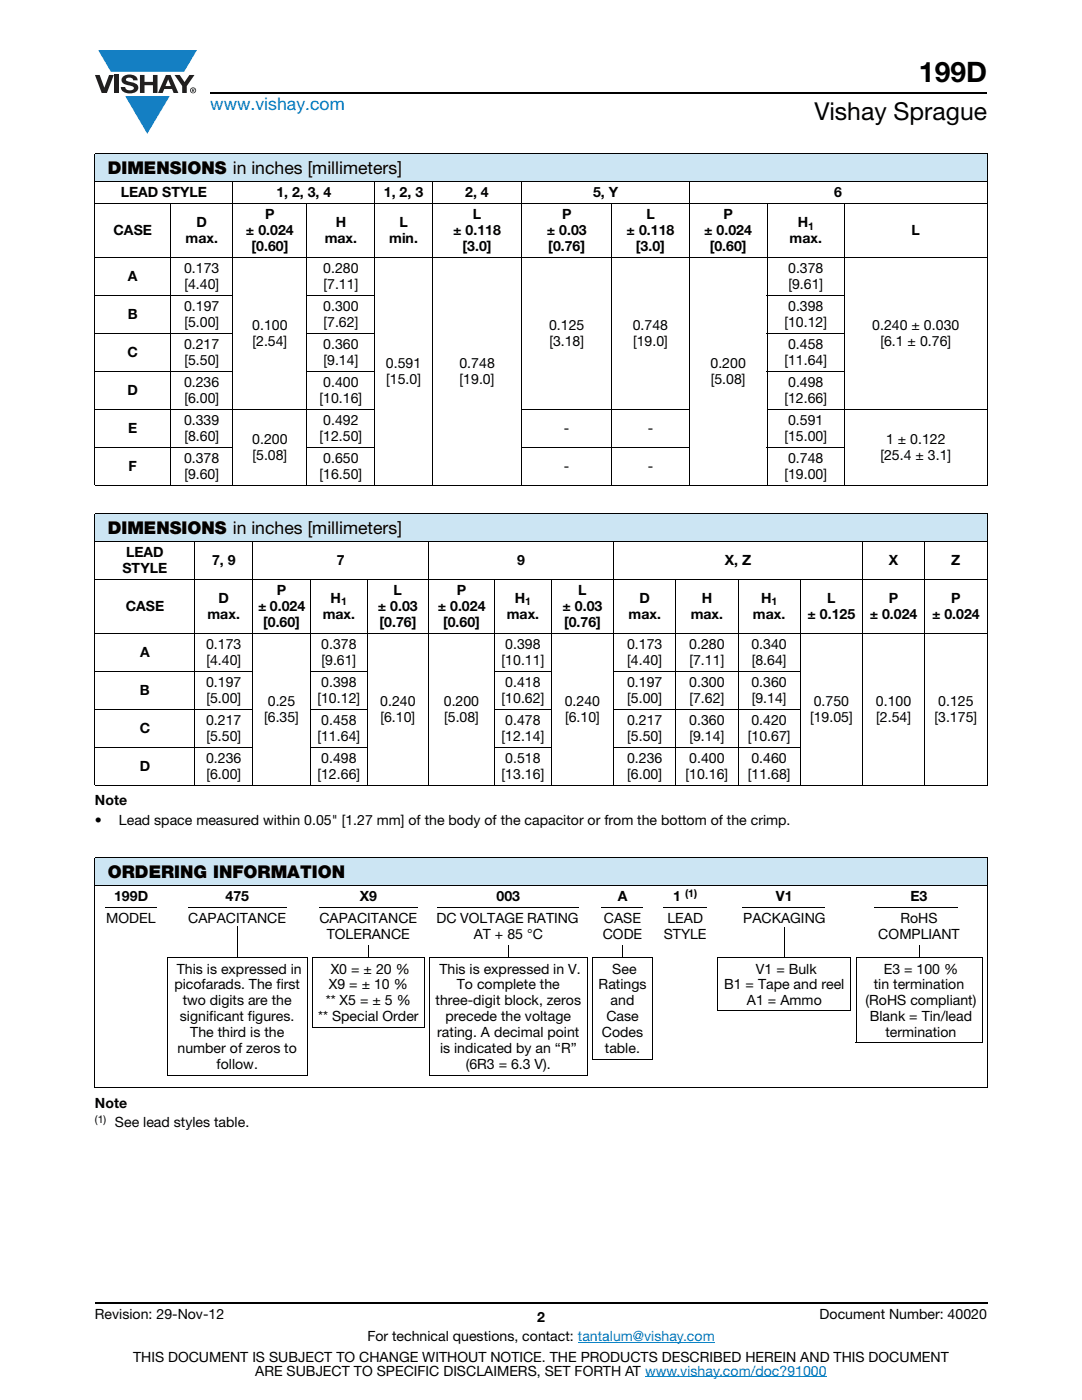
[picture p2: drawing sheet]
<svg xmlns="http://www.w3.org/2000/svg" width="216mm" height="279mm" viewBox="0 0 216 279" stroke-linecap="round" stroke-linejoin="round" font-family="sans-serif">
<defs><g id="words">
<text font-size="5.6" x="183.4" y="16.4">199D</text>
<text font-size="4.9" x="162.5" y="24">Vishay Sprague</text>
<text font-size="3.5" fill="#007ec4" x="42" y="21.9">www.vishay.com</text>
<g font-size="3.5">
<text x="21.5" y="34.8">DIMENSIONS in inches [millimeters]</text>
<text x="21.5" y="106.6">DIMENSIONS in inches [millimeters]</text>
<text x="21.5" y="175.3">ORDERING INFORMATION</text>
</g>
<g font-size="2.8">
<text x="24.1" y="39.3">LEAD STYLE</text>
<text x="55.1" y="39.3">1, 2, 3, 4</text>
<text x="76.6" y="39.3">1, 2, 3</text>
<text x="92.8" y="39.3">2, 4</text>
<text x="118.3" y="39.3">5, Y</text>
<text x="166.5" y="39.3">6</text>
<text x="22.6" y="46.9">CASE</text>
<text x="39.2" y="45.3">D</text>
<text x="49.1" y="46.9">± 0.024</text>
<text x="52.9" y="43.7">P</text>
<text x="67" y="45.3">H</text>
<text x="79.7" y="45.3">L</text>
<text x="90.4" y="46.9">± 0.118</text>
<text x="94.4" y="43.7">L</text>
<text x="109.1" y="46.9">± 0.03</text>
<text x="112.2" y="43.7">P</text>
<text x="125" y="46.9">± 0.118</text>
<text x="129" y="43.7">L</text>
<text x="140.5" y="46.9">± 0.024</text>
<text x="144.4" y="43.7">P</text>
<text x="159.2" y="45.3">H</text>
<text x="181.9" y="46.9">L</text>
<text x="37" y="48.5">max.</text>
<text x="50.2" y="50.1">[0.60]</text>
<text x="64.8" y="48.5">max.</text>
<text x="77.7" y="48.5">min.</text>
<text x="92.3" y="50.1">[3.0]</text>
<text x="109.4" y="50.1">[0.76]</text>
<text x="126.9" y="50.1">[3.0]</text>
<text x="141.6" y="50.1">[0.60]</text>
<text x="157.6" y="48.5">max.</text>
<text x="25.5" y="56.1">A</text>
<text x="36.7" y="54.5">0.173</text>
<text x="36.8" y="57.7">[4.40]</text>
<text x="64.5" y="54.5">0.280</text>
<text x="64.6" y="57.7">[7.11]</text>
<text x="157.3" y="54.5">0.378</text>
<text x="157.3" y="57.7">[9.61]</text>
<text x="25.5" y="63.7">B</text>
<text x="36.7" y="62.1">0.197</text>
<text x="36.8" y="65.3">[5.00]</text>
<text x="50.3" y="65.9">0.100</text>
<text x="64.5" y="62.1">0.300</text>
<text x="64.6" y="65.3">[7.62]</text>
<text x="109.6" y="65.9">0.125</text>
<text x="126.3" y="65.9">0.748</text>
<text x="156.5" y="65.3">[10.12]</text>
<text x="157.3" y="62.1">0.398</text>
<text x="174.1" y="65.9">0.240 ± 0.030</text>
<text x="25.4" y="71.2">C</text>
<text x="36.7" y="69.7">0.217</text>
<text x="50.4" y="69">[2.54]</text>
<text x="64.5" y="69.7">0.360</text>
<text x="109.6" y="69">[3.18]</text>
<text x="126.3" y="69">[19.0]</text>
<text x="157.3" y="69.7">0.458</text>
<text x="175.7" y="69">[6.1 ± 0.76]</text>
<text x="36.7" y="77.2">0.236</text>
<text x="36.8" y="72.8">[5.50]</text>
<text x="64.5" y="77.2">0.400</text>
<text x="64.6" y="72.8">[9.14]</text>
<text x="77" y="73.4">0.591</text>
<text x="77.1" y="76.6">[15.0]</text>
<text x="91.7" y="73.4">0.748</text>
<text x="91.7" y="76.6">[19.0]</text>
<text x="141.8" y="73.4">0.200</text>
<text x="141.8" y="76.6">[5.08]</text>
<text x="156.5" y="72.8">[11.64]</text>
<text x="157.3" y="77.2">0.498</text>
<text x="25.4" y="78.8">D</text>
<text x="36.8" y="80.4">[6.00]</text>
<text x="63.8" y="80.4">[10.16]</text>
<text x="156.5" y="80.4">[12.66]</text>
<text x="25.6" y="86.4">E</text>
<text x="36.7" y="84.8">0.339</text>
<text x="36.8" y="88">[8.60]</text>
<text x="50.3" y="88.6">0.200</text>
<text x="63.8" y="88">[12.50]</text>
<text x="64.5" y="84.8">0.492</text>
<text x="112.5" y="86.4">-</text>
<text x="129.2" y="86.4">-</text>
<text x="156.5" y="88">[15.00]</text>
<text x="157.3" y="84.8">0.591</text>
<text x="176.8" y="88.6">1 ± 0.122</text>
<text x="25.6" y="94">F</text>
<text x="36.7" y="92.4">0.378</text>
<text x="36.8" y="95.6">[9.60]</text>
<text x="50.4" y="91.8">[5.08]</text>
<text x="63.8" y="95.6">[16.50]</text>
<text x="64.5" y="92.4">0.650</text>
<text x="112.5" y="94">-</text>
<text x="129.2" y="94">-</text>
<text x="156.5" y="95.6">[19.00]</text>
<text x="157.3" y="92.4">0.748</text>
<text x="175.7" y="91.8">[25.4 ± 3.1]</text>
<text x="25.1" y="111.1">LEAD</text>
<text x="42.3" y="112.7">7, 9</text>
<text x="67.2" y="112.7">7</text>
<text x="103.2" y="112.7">9</text>
<text x="144.6" y="112.7">X, Z</text>
<text x="177.4" y="112.7">X</text>
<text x="189.8" y="112.7">Z</text>
<text x="24.4" y="114.3">STYLE</text>
<text x="55.3" y="118.7">P</text>
<text x="78.5" y="118.7">L</text>
<text x="91.2" y="118.7">P</text>
<text x="115.4" y="118.7">L</text>
<text x="25.1" y="121.9">CASE</text>
<text x="41.4" y="123.5">max.</text>
<text x="43.6" y="120.3">D</text>
<text x="51.5" y="121.9">± 0.024</text>
<text x="52.5" y="125.1">[0.60]</text>
<text x="64.4" y="123.5">max.</text>
<text x="66" y="120.3">H</text>
<text x="75.4" y="121.9">± 0.03</text>
<text x="75.7" y="125.1">[0.76]</text>
<text x="87.3" y="121.9">± 0.024</text>
<text x="88.4" y="125.1">[0.60]</text>
<text x="101.1" y="123.5">max.</text>
<text x="102.7" y="120.3">H</text>
<text x="112.2" y="121.9">± 0.03</text>
<text x="112.5" y="125.1">[0.76]</text>
<text x="125.4" y="123.5">max.</text>
<text x="127.6" y="120.3">D</text>
<text x="137.8" y="123.5">max.</text>
<text x="140" y="120.3">H</text>
<text x="150.2" y="123.5">max.</text>
<text x="151.9" y="120.3">H</text>
<text x="161.1" y="123.5">± 0.125</text>
<text x="165.1" y="120.3">L</text>
<text x="173.5" y="123.5">± 0.024</text>
<text x="177.4" y="120.3">P</text>
<text x="186" y="123.5">± 0.024</text>
<text x="189.8" y="120.3">P</text>
<text x="28" y="131.1">A</text>
<text x="41.1" y="129.5">0.173</text>
<text x="64.1" y="129.5">0.378</text>
<text x="100.8" y="129.5">0.398</text>
<text x="125.1" y="129.5">0.173</text>
<text x="137.5" y="129.5">0.280</text>
<text x="149.9" y="129.5">0.340</text>
<text x="41.1" y="137.1">0.197</text>
<text x="41.2" y="132.7">[4.40]</text>
<text x="64.1" y="137.1">0.398</text>
<text x="64.1" y="132.7">[9.61]</text>
<text x="100.1" y="132.7">[10.11]</text>
<text x="100.8" y="137.1">0.418</text>
<text x="125.1" y="137.1">0.197</text>
<text x="125.2" y="132.7">[4.40]</text>
<text x="137.5" y="137.1">0.300</text>
<text x="137.6" y="132.7">[7.11]</text>
<text x="149.9" y="137.1">0.360</text>
<text x="150" y="132.7">[8.64]</text>
<text x="27.9" y="138.7">B</text>
<text x="41.2" y="140.3">[5.00]</text>
<text x="53.4" y="140.9">0.25</text>
<text x="63.4" y="140.3">[10.12]</text>
<text x="75.9" y="140.9">0.240</text>
<text x="88.6" y="140.9">0.200</text>
<text x="100.1" y="140.3">[10.62]</text>
<text x="112.7" y="140.9">0.240</text>
<text x="125.2" y="140.3">[5.00]</text>
<text x="137.6" y="140.3">[7.62]</text>
<text x="150" y="140.3">[9.14]</text>
<text x="162.4" y="140.9">0.750</text>
<text x="174.8" y="140.9">0.100</text>
<text x="187.2" y="140.9">0.125</text>
<text x="27.9" y="146.2">C</text>
<text x="41.1" y="144.7">0.217</text>
<text x="41.2" y="147.8">[5.50]</text>
<text x="52.7" y="144">[6.35]</text>
<text x="63.4" y="147.8">[11.64]</text>
<text x="64.1" y="144.7">0.458</text>
<text x="75.9" y="144">[6.10]</text>
<text x="88.6" y="144">[5.08]</text>
<text x="100.1" y="147.8">[12.14]</text>
<text x="100.8" y="144.7">0.478</text>
<text x="112.8" y="144">[6.10]</text>
<text x="125.1" y="144.7">0.217</text>
<text x="125.2" y="147.8">[5.50]</text>
<text x="137.5" y="144.7">0.360</text>
<text x="137.6" y="147.8">[9.14]</text>
<text x="149.2" y="147.8">[10.67]</text>
<text x="149.9" y="144.7">0.420</text>
<text x="161.6" y="144">[19.05]</text>
<text x="174.9" y="144">[2.54]</text>
<text x="186.5" y="144">[3.175]</text>
<text x="27.9" y="153.8">D</text>
<text x="41.1" y="152.3">0.236</text>
<text x="41.2" y="155.4">[6.00]</text>
<text x="63.4" y="155.4">[12.66]</text>
<text x="64.1" y="152.3">0.498</text>
<text x="100.1" y="155.4">[13.16]</text>
<text x="100.8" y="152.3">0.518</text>
<text x="125.1" y="152.3">0.236</text>
<text x="125.2" y="155.4">[6.00]</text>
<text x="136.8" y="155.4">[10.16]</text>
<text x="137.5" y="152.3">0.400</text>
<text x="149.2" y="155.4">[11.68]</text>
<text x="149.9" y="152.3">0.460</text>
<text x="18.9" y="160.7">Note</text>
<text x="18.9" y="164.6">•</text>
<text x="23.7" y="164.6">Lead space measured within 0.05&quot; [1.27 mm] of the body of the capacitor or from the bottom of the crimp.</text>
<text x="22.8" y="179.8">199D</text>
<text x="45" y="179.8">475</text>
<text x="71.8" y="179.8">X9</text>
<text x="99.1" y="179.8">003</text>
<text x="123.3" y="179.8">A</text>
<text x="134.3" y="179.8">1</text>
<text x="154.8" y="179.8">V1</text>
<text x="181.7" y="179.8">E3</text>
<text x="21.2" y="184.2">MODEL</text>
<text x="37.6" y="184.2">CAPACITANCE</text>
<text x="63.7" y="184.2">CAPACITANCE</text>
<text x="87.1" y="184.2">DC VOLTAGE RATING</text>
<text x="120.5" y="184.2">CASE</text>
<text x="133.2" y="184.2">LEAD</text>
<text x="148.3" y="184.2">PACKAGING</text>
<text x="179.7" y="184.2">RoHS</text>
<text x="65.2" y="187.4">TOLERANCE</text>
<text x="94.5" y="187.4">AT + 85 °C</text>
<text x="120.3" y="187.4">CODE</text>
<text x="132.4" y="187.4">STYLE</text>
<text x="175.3" y="187.4">COMPLIANT</text>
<text x="34.8" y="197.5">picofarads. The first</text>
<text x="35.3" y="194.3">This is expressed in</text>
<text x="65.6" y="197.5">X9 = ± 10 %</text>
<text x="66" y="194.3">X0 = ± 20 %</text>
<text x="87.7" y="194.3">This is expressed in V.</text>
<text x="91.2" y="197.5">To complete the</text>
<text x="119.4" y="197.5">Ratings</text>
<text x="122.2" y="194.3">See</text>
<text x="144.5" y="197.5">B1 = Tape and reel</text>
<text x="150.8" y="194.3">V1 = Bulk</text>
<text x="174.4" y="197.5">tin termination</text>
<text x="176.3" y="194.3">E3 = 100 %</text>
<text x="35.9" y="203.8">significant figures.</text>
<text x="36.4" y="200.6">two digits are the</text>
<text x="63.5" y="203.8">** Special Order</text>
<text x="65" y="200.6">** X5 = ± 5 %</text>
<text x="86.9" y="200.6">three-digit block, zeros</text>
<text x="88.9" y="203.8">precede the voltage</text>
<text x="121" y="203.8">Case</text>
<text x="121.8" y="200.6">and</text>
<text x="149.1" y="200.6">A1 = Ammo</text>
<text x="172.7" y="200.6">(RoHS compliant)</text>
<text x="173.5" y="203.8">Blank = Tin/lead</text>
<text x="38" y="207">The third is the</text>
<text x="87.2" y="207">rating. A decimal point</text>
<text x="120.1" y="207">Codes</text>
<text x="176.7" y="207">termination</text>
<text x="35.4" y="210.2">number of zeros to</text>
<text x="43.2" y="213.3">follow.</text>
<text x="87.8" y="210.2">is indicated by an “R”</text>
<text x="92.9" y="213.3">(6R3 = 6.3 V).</text>
<text x="120.7" y="210.2">table.</text>
<text x="18.9" y="221.1">Note</text>
<text x="22.9" y="225">See lead styles table.</text>
<text x="18.9" y="263.3">Revision: 29-Nov-12</text>
<text x="107.2" y="263.8">2</text>
<text x="163.6" y="263.3">Document Number: 40020</text>
<text x="73.3" y="267.7">For technical questions, contact: tantalum@vishay.com</text>
<text x="26.5" y="271.7">THIS DOCUMENT IS SUBJECT TO CHANGE WITHOUT NOTICE. THE PRODUCTS DESCRIBED HEREIN AND THIS DOCUMENT</text>
<text x="50.9" y="274.6">ARE SUBJECT TO SPECIFIC DISCLAIMERS, SET FORTH AT www.vishay.com/doc?91000</text>
</g>
<g font-size="2.1">
<text x="161.2" y="45.8">1</text>
<text x="68.1" y="120.8">1</text>
<text x="104.8" y="120.8">1</text>
<text x="153.9" y="120.8">1</text>
<text x="136.7" y="178.9">(1)</text>
<text x="18.9" y="224.2">(1)</text>
</g>
</g></defs>
<g fill="#147fc3">
<path d="M19.6 10h19.7l-2.6 4.3h-1.1h-13.5z"/>
<path d="M25 19.2h8.9l-4.5 7.5z"/>
</g>
<g fill="#231f20">
<path d="M18.9 15h1l.9 2.5 1-2.5h.9l-1.4 3.6h-1z"/>
<path d="M22.9 15h.9v3.6h-.9z"/>
<path d="M24.6 15.3a2.1 2.1 0 0 1 2.8 .3l.1 .4h-.9a.79 .79 0 0 0-.7-.5 .79 .79 0 0 0-.8 .4l.3 .3 1 .2a1.08 1.08 0 0 1 1.2 1 1.08 1.08 0 0 1-1.1 1.2 1.73 1.73 0 0 1-2.4-1.2h.9a.96 .96 0 0 0 .8 .6 .96 .96 0 0 0 .9-.4 1.31 1.31 0 0 0-1.2-.6 1.03 1.03 0 0 1-1.1-.6 1.03 1.03 0 0 1 .2-1.1z"/>
<path d="M27.9 15h.9v1.3h1.7v-1.3h.9v3.6h-.9v-1.6h-1.7v1.6h-.9z"/>
<path d="M34.8 15h1.1l.9 1.4 1-1.4h1l-1.5 2.2v1.4h-.9v-1.4z"/>
<path d="M33.6 15.9l.5 1.3h-1.1zM33.1 15l-1.6 3.6h1l.3-.8h1.5l.3 .8h1l-1.6-3.6z"/>
<path d="M38.1 18a.46 .46 0 0 1 .9 0 .46 .46 0 0 1-.9 0zM37.9 18a.6 .6 0 0 0 1.2 0 .6 .6 0 0 0-1.2 0z"/>
<path d="M38.4 17.8h.2v.2h-.2zM38.3 17.7v.7h.1v-.3l.4 .3-.2-.3 .2-.2-.1-.2z"/>
</g>
<path d="M42 18.6h155M18.9 260h178.1" fill="none" stroke="#000" stroke-width=".36"/>
<path d="M115.3 267.9h27.3M128.7 274.8h36.3" fill="none" stroke="#007ec4" stroke-width=".2"/>
<g fill="#cce5f3">
<path d="M18.9 30.7h178.1v5.5h-178.1z"/>
<path d="M18.9 102.5h178.1v5.5h-178.1z"/>
<path d="M18.9 171.2h178.1v5.5h-178.1z"/>
</g>
<g fill="none" stroke="#000" stroke-width=".2">
<path d="M18.9 30.7h178.1M18.9 36.2h178.1M18.9 30.8v66M46.5 36.1v60.9M74.8 36.1v60.9M86.3 36.1v60.9M104.1 36.1v60.9M137.5 36.1v60.9M197 30.8v66M18.9 40.6h178.1M18.9 51.4h178.1M18.9 58.9h27.7"/>
<path d="M34 40.5v56.5M61.2 58.9h13.7M61.3 40.5v56.5M122 40.5v56.5M153 58.9h15.6M153.1 40.5v56.5M168.6 40.5v56.5M18.9 66.5h27.7M18.9 74.1h27.7M61.2 66.5h13.7M61.2 74.1h13.7M153 66.5h15.6"/>
<path d="M153 74.1h15.6M18.9 81.7h56M18.9 89.3h27.7M18.9 96.9h178.1M61.2 89.3h13.7M104.1 81.7h33.5M104.1 89.3h33.5M153 81.7h44M153 89.3h15.6M18.9 102.5h178.1M18.9 108h178.1M18.9 115.6h178.1"/>
<path d="M18.9 102.6v54M38.9 107.9v48.9M50.4 107.9v48.9M62 115.5v41.3M73.3 115.5v41.3M85.5 107.9v48.9M98.7 115.5v41.3M110 115.5v41.3M122.4 107.9v48.9M134.9 115.5v41.3M147.3 115.5v41.3M159.7 115.5v41.3"/>
<path d="M172.1 107.9v48.9M184.5 107.9v48.9M197 102.6v54M18.9 126.4h178.1M18.9 134h31.6M61.9 134h11.4M98.6 134h11.5M122.3 134h37.5M18.9 141.5h31.6M18.9 149.1h31.6M18.9 156.7h178.1M61.9 141.5h11.4"/>
<path d="M61.9 149.1h11.4M98.6 141.5h11.5M98.6 149.1h11.5M122.3 141.5h37.5M122.3 149.1h37.5M18.9 171.2h178.1M18.9 176.7h178.1M18.9 171.3v45.7M197 171.3v45.7M21.1 181.1h10.3M33.4 191.1v23.5M33.4 191.2h28"/>
<path d="M37.5 181.1h19.7M47.3 185v6.2M61.3 191.2v23.5M62.4 191.2h22.4M62.4 191.1v14M63.7 181.1h19.5M73.5 188.7v2.5M84.7 191.2v13.9M85.6 191.2h31.7M85.6 191.1v23.5M87.2 181.1h28.2M101.5 188.7v2.5"/>
<path d="M117.2 191.2v23.5M118.2 191.1v20.3M118.2 191.2h12.1M119.9 181.1h8.3M124.2 188.7v2.5M130.2 191.2v20.3M132.3 181.1h8.8M143.2 191.2h26.7M143.2 191.1v10.5M148.2 181.1h16.4M156.5 185.1v6.1M169.8 191.2v10.5"/>
<path d="M170.8 191.2h25.2M170.8 191.1v17M174.5 181.1h16.7M183.4 188.7v2.5M196 191.2v17M18.9 217.1h178.1M33.3 214.6h28M62.3 205.1h22.4M85.6 214.6h31.6M118.1 211.4h12.1M143.1 201.6h26.7M170.8 208.1h25.2"/>
</g>
<use href="#words"/>
</svg>
